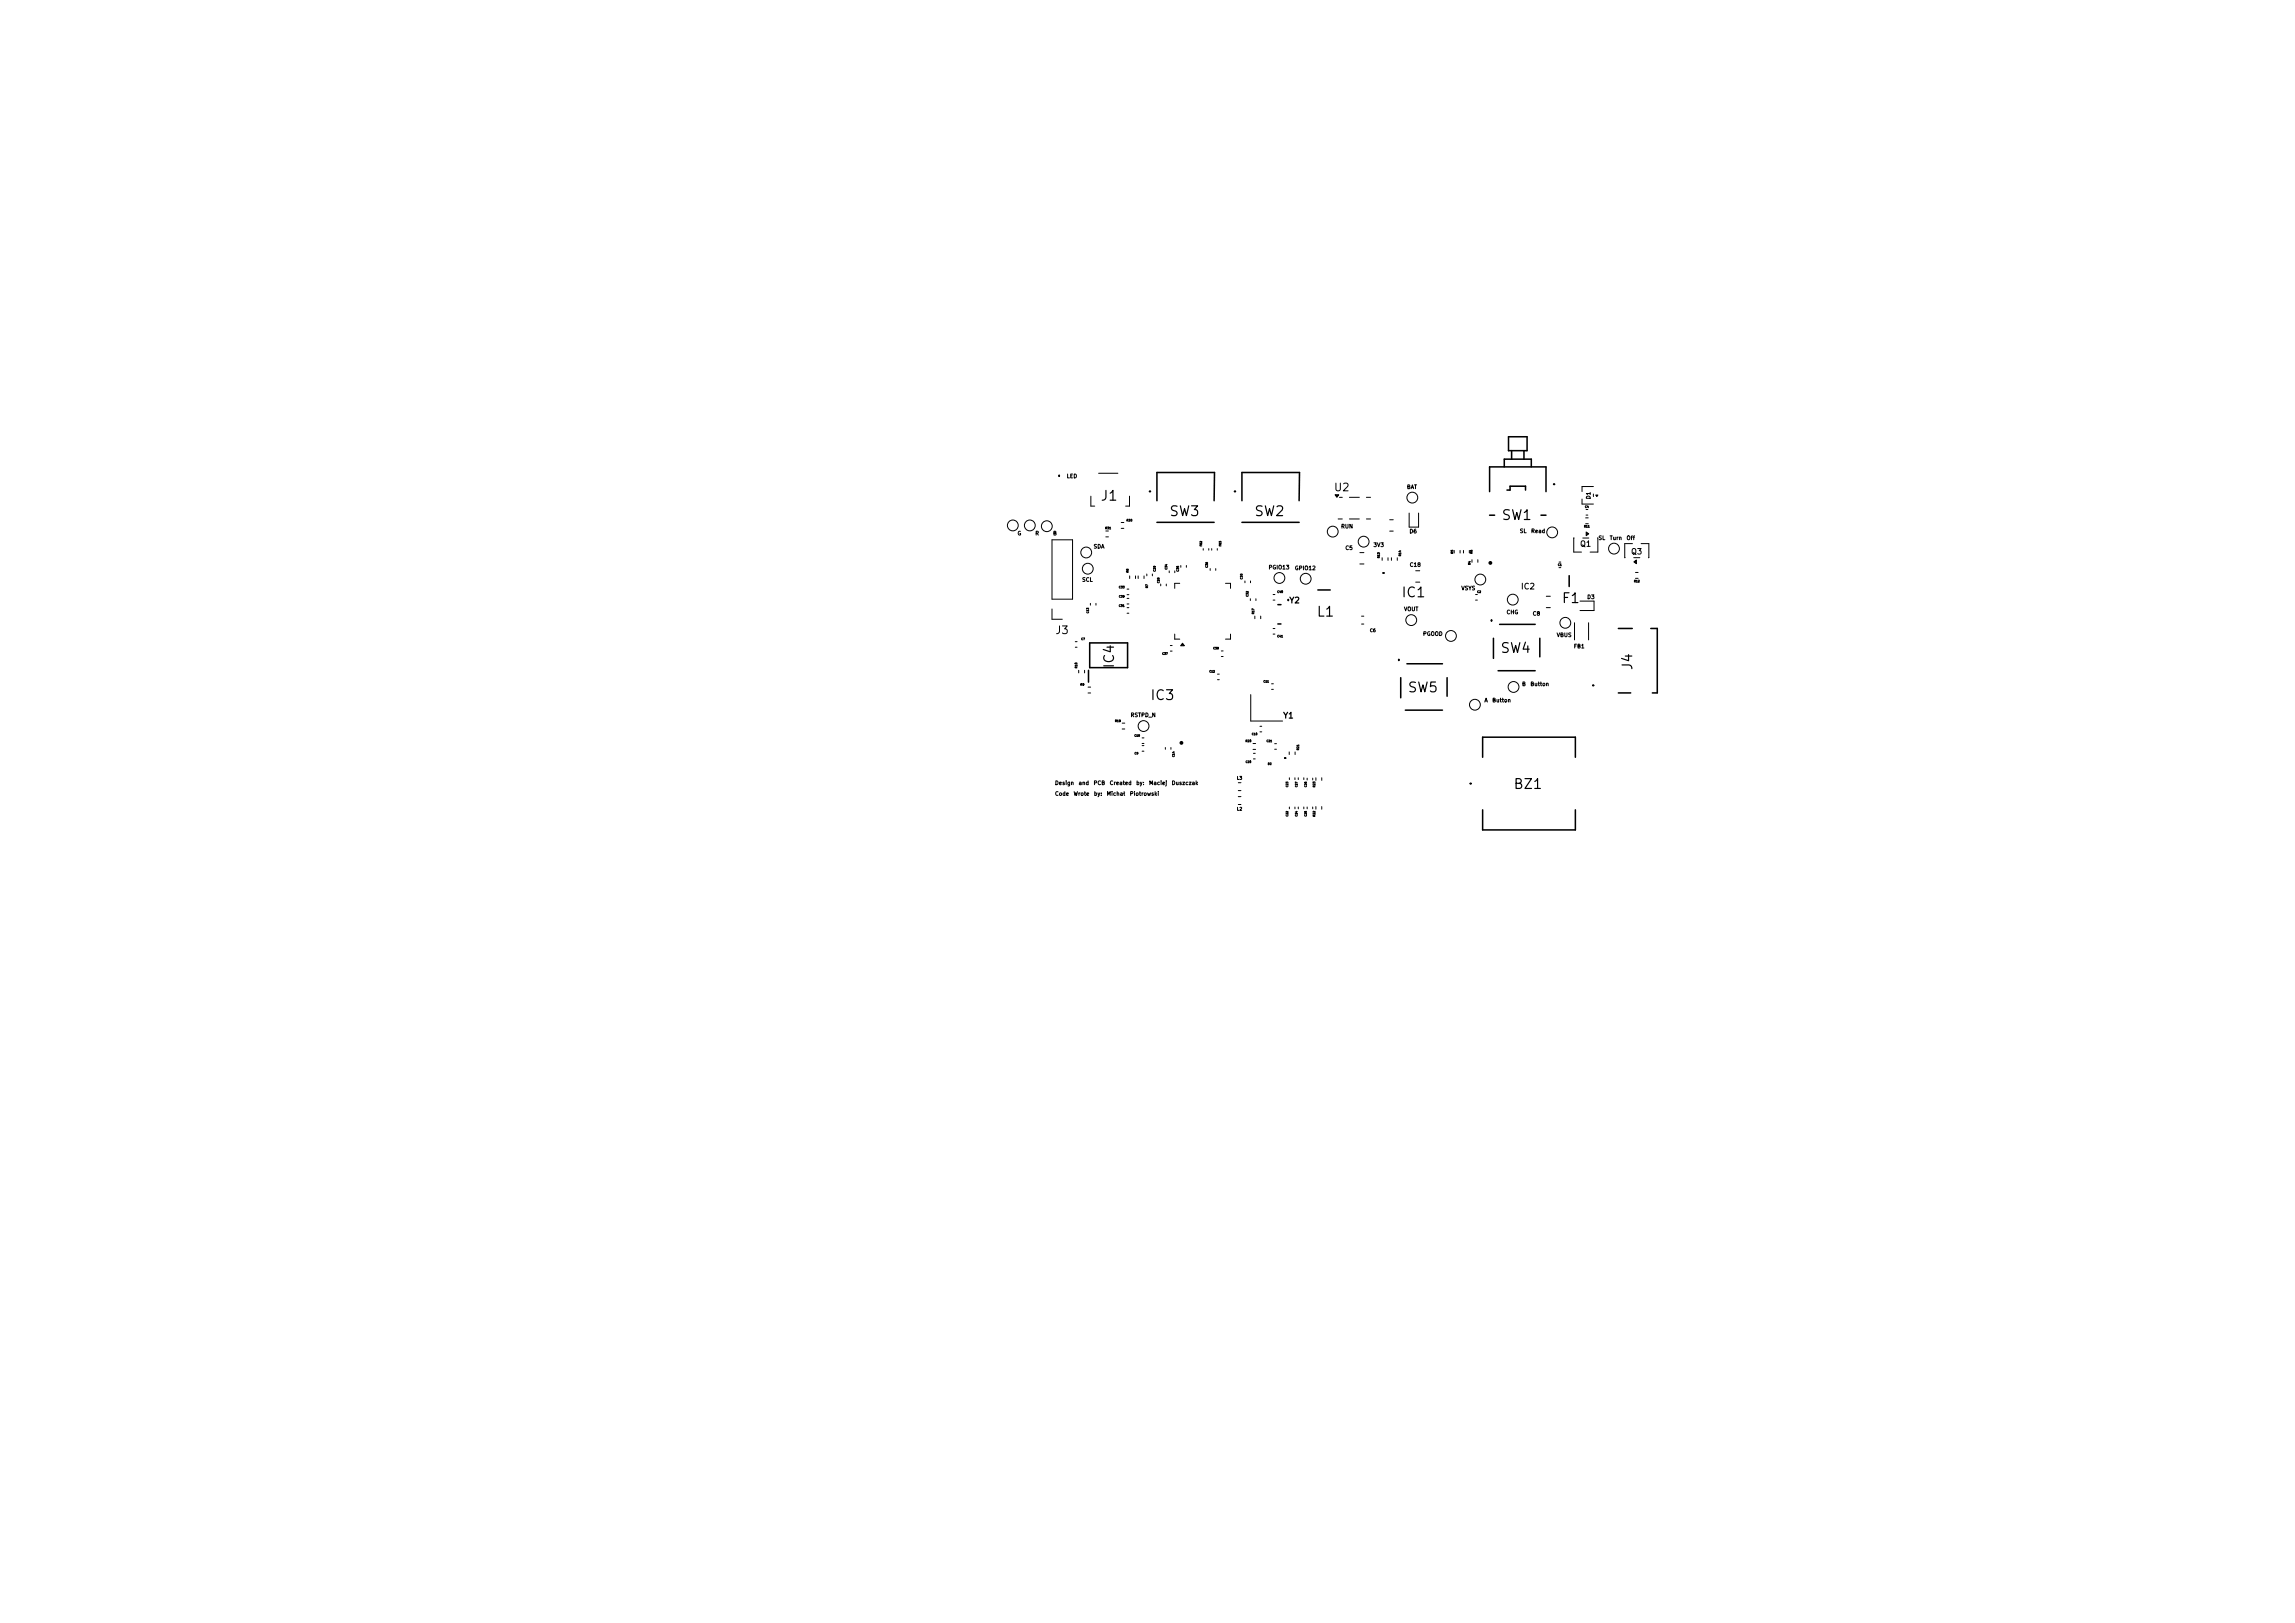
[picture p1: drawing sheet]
<svg xmlns="http://www.w3.org/2000/svg" width="297mm" height="210mm" viewBox="0 0 297 210" stroke-linecap="round" stroke-linejoin="round" font-family="sans-serif">
<defs><g id="words">
<g font-size="1.3">
<text x="142.3" y="65.1">J1</text>
<text x="151.2" y="67.1">SW3</text>
<text x="162.2" y="67.1">SW2</text>
<text x="194.2" y="67.6">SW1</text>
<text x="181.3" y="77.6">IC1</text>
<text x="170.3" y="80.1">L1</text>
<text x="202" y="78.4">F1</text>
<text x="144.5" y="86.6" transform="rotate(-90 144.5 86.6)">IC4</text>
<text x="182.1" y="89.9">SW5</text>
<text x="194.1" y="84.8">SW4</text>
<text x="211.6" y="86.8" transform="rotate(-90 211.6 86.8)">J4</text>
<text x="148.8" y="90.9">IC3</text>
<text x="195.8" y="102.4">BZ1</text>
</g>
<g font-size="1">
<text x="172.5" y="63.8">U2</text>
<text x="136.5" y="82.3">J3</text>
</g>
<g font-size=".8">
<text x="196.8" y="76.4">IC2</text>
<text x="166.8" y="78.2">Y2</text>
<text x="166" y="93.1">Y1</text>
</g>
<g font-size=".7">
<text x="204.4" y="70.9">Q1</text>
<text x="211" y="71.9">Q3</text>
</g>
<g font-size=".5">
<text x="138" y="62">LED</text>
<text x="182" y="63.4">BAT</text>
<text x="205.9" y="64.6" transform="rotate(-90 205.9 64.6)">D1</text>
<text x="131.6" y="69.4">G</text>
<text x="133.9" y="69.4">R</text>
<text x="136.2" y="69.4">B</text>
<text x="141.5" y="71.1">SDA</text>
<text x="173.5" y="68.5">RUN</text>
<text x="174" y="71.3">C5</text>
<text x="177.7" y="70.9">3V3</text>
<text x="182.3" y="69.1">D6</text>
<text x="196.6" y="69.1">SL</text>
<text x="198.1" y="69.1">Read</text>
<text x="206.8" y="70">SL</text>
<text x="208.3" y="70">Turn</text>
<text x="210.4" y="70">Off</text>
<text x="140" y="75.4">SCL</text>
<text x="164.1" y="73.8">PGIO13</text>
<text x="167.5" y="73.9">GPIO12</text>
<text x="182.4" y="73.5">C18</text>
<text x="189.1" y="76.5">VSYS</text>
<text x="205.3" y="77.6">D3</text>
<text x="181.6" y="79.2">VOUT</text>
<text x="184.1" y="82.4">PGOOD</text>
<text x="194.9" y="79.6">CHG</text>
<text x="198.3" y="79.8">C8</text>
<text x="201.4" y="82.5">VBUS</text>
<text x="196.9" y="88.9">B</text>
<text x="198" y="88.9">Button</text>
<text x="203.6" y="84">FB1</text>
<text x="146.3" y="92.9">RSTPD_N</text>
<text x="192.1" y="91">A</text>
<text x="193.1" y="91">Button</text>
<text x="136.5" y="101.7">Design</text>
<text x="139.5" y="101.7">and</text>
<text x="141.5" y="101.7">PCB</text>
<text x="143.5" y="101.7">Created</text>
<text x="147" y="101.7">by:</text>
<text x="148.6" y="101.7">Maciej</text>
<text x="151.6" y="101.7">Duszczak</text>
<text x="136.5" y="103.1">Code</text>
<text x="138.9" y="103.1">Wrote</text>
<text x="141.5" y="103.1">by:</text>
<text x="143.2" y="103.1">Michał</text>
<text x="146.2" y="103.1">Piotrowski</text>
</g>
<g font-size=".4">
<text x="177.2" y="81.9">C6</text>
<text x="160" y="101">L3</text>
<text x="160" y="105">L2</text>
</g>
<g font-size=".3">
<text x="205.1" y="65.8">C4</text>
<text x="143" y="68.5">R31</text>
<text x="145.8" y="67.5">R30</text>
<text x="155.6" y="70.7" transform="rotate(-90 155.6 70.7)">FB2</text>
<text x="158.1" y="70.7" transform="rotate(-90 158.1 70.7)">FB3</text>
<text x="188.1" y="71.7" transform="rotate(-90 188.1 71.7)">R5</text>
<text x="190.6" y="71.7" transform="rotate(-90 190.6 71.7)">R6</text>
<text x="205" y="68.3">R11</text>
<text x="144.8" y="76.2">C33</text>
<text x="144.8" y="77.4">C39</text>
<text x="146.1" y="74.1" transform="rotate(-90 146.1 74.1)">R8</text>
<text x="148.6" y="76.1" transform="rotate(-90 148.6 76.1)">R7</text>
<text x="149.6" y="74" transform="rotate(-90 149.6 74)">C29</text>
<text x="150.1" y="75.5" transform="rotate(-90 150.1 75.5)">C28</text>
<text x="151.1" y="73.7" transform="rotate(-90 151.1 73.7)">C34</text>
<text x="152.6" y="74" transform="rotate(-90 152.6 74)">C35</text>
<text x="156.4" y="73.5" transform="rotate(-90 156.4 73.5)">C36</text>
<text x="160.9" y="75" transform="rotate(-90 160.9 75)">C30</text>
<text x="161.6" y="77.3" transform="rotate(-90 161.6 77.3)">C32</text>
<text x="165.3" y="76.8">C40</text>
<text x="178.6" y="72.3" transform="rotate(-90 178.6 72.3)">R13</text>
<text x="181.4" y="72" transform="rotate(-90 181.4 72)">R14</text>
<text x="190.4" y="73.1" transform="rotate(-90 190.4 73.1)">R4</text>
<text x="191.1" y="76.8">C2</text>
<text x="201.6" y="73.3">C1</text>
<text x="211.4" y="75.4">R12</text>
<text x="139.9" y="82.9">C7</text>
<text x="141" y="79.4" transform="rotate(-90 141 79.4)">C13</text>
<text x="144.8" y="78.6">C31</text>
<text x="162.4" y="79.5" transform="rotate(-90 162.4 79.5)">R17</text>
<text x="165.3" y="82.5">C41</text>
<text x="139.5" y="86.5" transform="rotate(-90 139.5 86.5)">R10</text>
<text x="139.8" y="88.8">R9</text>
<text x="150.4" y="84.8">C37</text>
<text x="156.5" y="87.1">C12</text>
<text x="157" y="84.1">C38</text>
<text x="163.5" y="88.4">C11</text>
<text x="144.3" y="93.5">R19</text>
<text x="146.8" y="95.4">C19</text>
<text x="162" y="95.2">C10</text>
<text x="146.8" y="97.7">C9</text>
<text x="152.1" y="98" transform="rotate(-90 152.1 98)">C14</text>
<text x="161.2" y="96.1">R20</text>
<text x="161.2" y="98.8">C20</text>
<text x="163.9" y="96.1">C21</text>
<text x="164" y="99">D2</text>
<text x="166.8" y="101.9" transform="rotate(-90 166.8 101.9)">C23</text>
<text x="168" y="101.9" transform="rotate(-90 168 101.9)">C27</text>
<text x="168.2" y="97.1" transform="rotate(-90 168.2 97.1)">R21</text>
<text x="169.2" y="101.9" transform="rotate(-90 169.2 101.9)">C26</text>
<text x="170.3" y="101.9" transform="rotate(-90 170.3 101.9)">R23</text>
<text x="166.8" y="105.7" transform="rotate(-90 166.8 105.7)">C22</text>
<text x="168" y="105.7" transform="rotate(-90 168 105.7)">C24</text>
<text x="169.2" y="105.7" transform="rotate(-90 169.2 105.7)">C25</text>
<text x="170.3" y="105.7" transform="rotate(-90 170.3 105.7)">R22</text>
</g>
</g></defs>
<g fill="none" stroke="#000" stroke-width=".13">
<path d="M136.1 69.8h2.7v7.7h-2.7zM136.1 78.8v1.3h1.4M141.1 78.1v.2M141.2 64.2v1.3h.5M141.8 78.1v.2M142.2 61.2h2.5M143.1 68.7h.3M143.1 69.5h.3M145.1 67.6h.3M145.1 68.4h.3M145.9 78.6h.2M145.9 77.4h.2"/>
<path d="M145.9 78.1h.2M145.9 76.2h.2M145.9 76.9h.2M145.9 79.3h.2M146.2 64.2v1.3h-.5M146.2 74.5v.4M147 74.5v.4M147.3 74.5v.4M148.1 74.5v.4M148.4 74.3v.2M149.1 74.3v.2M150.2 75.6v.2"/>
<path d="M150.9 75.6v.2M151.3 73.9v.2M152 73.9v.2M152.7 75.5h-.7v.6M152.8 73.2v.2M153.5 73.2v.2M155.7 71v.2M156.4 71v.2M156.6 73.6v.2M156.8 71v.2M157.3 73.6v.2M157.5 71v.2"/>
<path d="M158.6 75.5h.6v.6M161.1 75.2v.2M161.8 77.5v.2M161.8 75.2v.2M162.4 79.7v.4M162.5 77.5v.2M163.2 79.7v.4M164.8 76.9h.2M164.8 77.6h.2M173.2 67.2h.5M173.3 64.4h.4M174.6 64.4h1.3"/>
<path d="M174.6 67.2h1.3M176 71.5h.5M176 73h.5M176.2 79.7h.3M176.8 64.4h.6M176.8 67.2h.6M178.9 72.2v.3M179.6 72.2v.3M179.8 67.3h.5M179.8 68.7h.5M180.1 72.2v.3M180.8 72.2v.3"/>
<path d="M182.4 66.4v1.8h1.2v-1.8M183.2 73.9h.5M183.2 75.3h.5M188.2 71.2v.4M189 71.2v.4M189.4 71.2v.4M190.2 71.2v.4M190.5 72.4v.4M191 76.9h.2M191 77.6h.2M191.3 72.4v.4M200.1 77.2h.5"/>
<path d="M200.1 78.6h.5M201.8 72.7h.2M201.8 73.4h.2M203.7 69.6v1.8h1M204.5 77.8h1.8v1.2h-1.8M204.7 64.6v.6h1.5M204.8 69.6h.8M205.2 67h.3M205.2 67.8h.3M205.3 65.9h.2M205.3 66.6h.2M206.2 63h-1.5v.6"/>
<path d="M206.2 63.9v.4M206.7 69.6l.1 1.8h-1M211.3 70.3h-1v1.9M211.4 72.2h.8M211.7 74.1h.3M211.7 74.8h.3M212.4 70.3h1l-.1 1.9M139.2 83h.2M139.2 83.7h.2M139.6 86.7v.4M140.4 86.7v.4M140.8 88.9h.3"/>
<path d="M140.8 89.7h.3M145.2 93.6h.4M145.2 94.3h.4M147.8 96.5h.2M147.8 97.2h.2M147.8 95.5h.2M147.8 96.2h.2M150.8 96.7v.3M151.5 83.5h.2M151.5 84.2h.2M151.5 96.7v.3M152 82v.7h.7"/>
<path d="M157.6 87.2h.2M157.6 87.9h.2M158.1 84.2h.2M158.1 84.9h.2M159.2 82v.7h-.6M161.9 89.9v3.4h4.1M162.2 96.2h.3M162.2 97h.3M162.2 97.5h.2M162.2 98.2h.2M163.1 94h.2M163.1 94.7h.2"/>
<path d="M164.6 88.5h.2M164.6 89.2h.2M164.8 81.3h.2M164.8 82h.2M165 96.2h.2M165 96.9h.2M166.8 97.3v.3M167.6 97.3v.3M176.2 80.7h.3M203.8 80.6v2.2M205.6 80.6v2.2M160.3 103.1h.3"/>
<path d="M160.3 104.1h.3M160.3 101.3h.3M160.3 102.3h.3M166.9 100.6v.3M166.9 104.4v.3M167.6 100.6v.3M167.6 104.4v.3M168 100.6v.3M168 104.4v.3M168.7 100.6v.3M168.7 104.4v.3M169.2 100.7v.2"/>
<path d="M169.2 104.4v.3M169.9 100.7v.2M169.9 104.4v.3M170.3 100.6v.4M170.3 104.4v.3M171.1 100.6v.4M171.1 104.4v.3"/>
<circle cx="131.1" cy="68" r=".7"/>
<circle cx="133.3" cy="68" r=".7"/>
<circle cx="135.5" cy="68.1" r=".7"/>
<circle cx="137.1" cy="61.6" r=".05"/>
<circle cx="140.6" cy="71.5" r=".7"/>
<circle cx="140.8" cy="73.6" r=".7"/>
<circle cx="148.8" cy="63.6" r=".05"/>
<circle cx="159.8" cy="63.6" r=".05"/>
<circle cx="165.6" cy="74.8" r=".7"/>
<circle cx="166.7" cy="77.6" r=".05"/>
<circle cx="169" cy="74.9" r=".7"/>
<circle cx="172.5" cy="68.8" r=".7"/>
<circle cx="176.5" cy="70.1" r=".7"/>
<circle cx="179" cy="74.1" r=".05"/>
<circle cx="182.8" cy="64.4" r=".7"/>
<circle cx="191.6" cy="75" r=".7"/>
<circle cx="195.8" cy="77.6" r=".7"/>
<circle cx="200.9" cy="68.9" r=".7"/>
<circle cx="201.1" cy="62.7" r=".05"/>
<circle cx="208.9" cy="71" r=".7"/>
<circle cx="148" cy="93.9" r=".7"/>
<circle cx="166.3" cy="98.1" r=".05"/>
<circle cx="181" cy="85.4" r=".05"/>
<circle cx="182.6" cy="80.2" r=".7"/>
<circle cx="187.8" cy="82.3" r=".7"/>
<circle cx="190.9" cy="91.2" r=".7"/>
<circle cx="193" cy="80.3" r=".05"/>
<circle cx="195.9" cy="88.9" r=".7"/>
<circle cx="202.6" cy="80.6" r=".7"/>
<circle cx="206.2" cy="88.7" r=".05"/>
<circle cx="190.3" cy="101.4" r=".05"/>
</g>
<g fill="none" stroke="#000" stroke-width=".2">
<path d="M195.2 56.5h2.4v1.8h-2.4zM195.6 58.3v1.1M197.2 58.3v1.1M149.7 64.8v-3.7h7.5l-.1 3.7M149.7 67.6h7.4M160.7 64.8v-3.7h7.5l-.1 3.7M160.7 67.6h7.4M165.4 78.2h.4M170.5 76.3h1.6M192.8 63.6v-3.2h7.3v3.2M192.8 66.7h.6M194.7 60.4v-1h3.5v1"/>
<path d="M195 63.4h.4v-.5h2v.5M199.4 66.7h.7M203.1 74.5v1.4M140.9 86.7v1.6M141 83.2h4.9v3.2h-4.9zM165.4 80.7h.4M181.3 87.7v2.6M181.9 91.9h4.8M182.1 85.9h4.6M187.3 87.7v2.4M191.9 98v-2.6h12v2.6M193.3 82.6v2.6"/>
<path d="M193.9 86.8h4.8M194.1 80.8h4.6M199.3 82.6v2.4M209.4 89.7h1.6M209.4 81.3h1.8M213.6 81.3h.9v8.4h-.7M191.9 104.8v2.6h12v-2.6"/>
</g>
<g fill="#000" stroke="#000" stroke-width=".13">
<path d="M172.8 64h.5l-.3 .4zM205.3 68.8l.3 .3-.3 .2zM206.5 64.1h.3l-.1 .1zM211.4 72.7l.4-.2v.4zM153 83.2l.3 .4h-.5z"/>
<circle cx="137.1" cy="61.6" r=".05"/>
<circle cx="137.1" cy="61.5" r=".05"/>
<circle cx="148.8" cy="63.6" r=".05"/>
<circle cx="148.9" cy="63.6" r=".05"/>
<circle cx="159.8" cy="63.6" r=".05"/>
<circle cx="159.9" cy="63.6" r=".05"/>
<circle cx="166.7" cy="77.6" r=".05"/>
<circle cx="166.7" cy="77.7" r=".05"/>
<circle cx="179" cy="74.1" r=".05"/>
<circle cx="179.1" cy="74.1" r=".05"/>
<circle cx="201.1" cy="62.7" r=".05"/>
<circle cx="201.2" cy="62.7" r=".05"/>
<circle cx="166.3" cy="98.1" r=".05"/>
<circle cx="166.4" cy="98.1" r=".05"/>
<circle cx="181" cy="85.4" r=".05"/>
<circle cx="181" cy="85.3" r=".05"/>
<circle cx="193" cy="80.2" r=".05"/>
<circle cx="193" cy="80.3" r=".05"/>
<circle cx="206.1" cy="88.7" r=".05"/>
<circle cx="206.2" cy="88.7" r=".05"/>
<circle cx="190.3" cy="101.4" r=".05"/>
<circle cx="190.4" cy="101.4" r=".05"/>
</g>
<g fill="none" stroke="#000" stroke-width=".25">
<circle cx="192.9" cy="72.8" r=".12"/>
<circle cx="152.9" cy="96.1" r=".12"/>
</g>
<use href="#words"/>
</svg>
